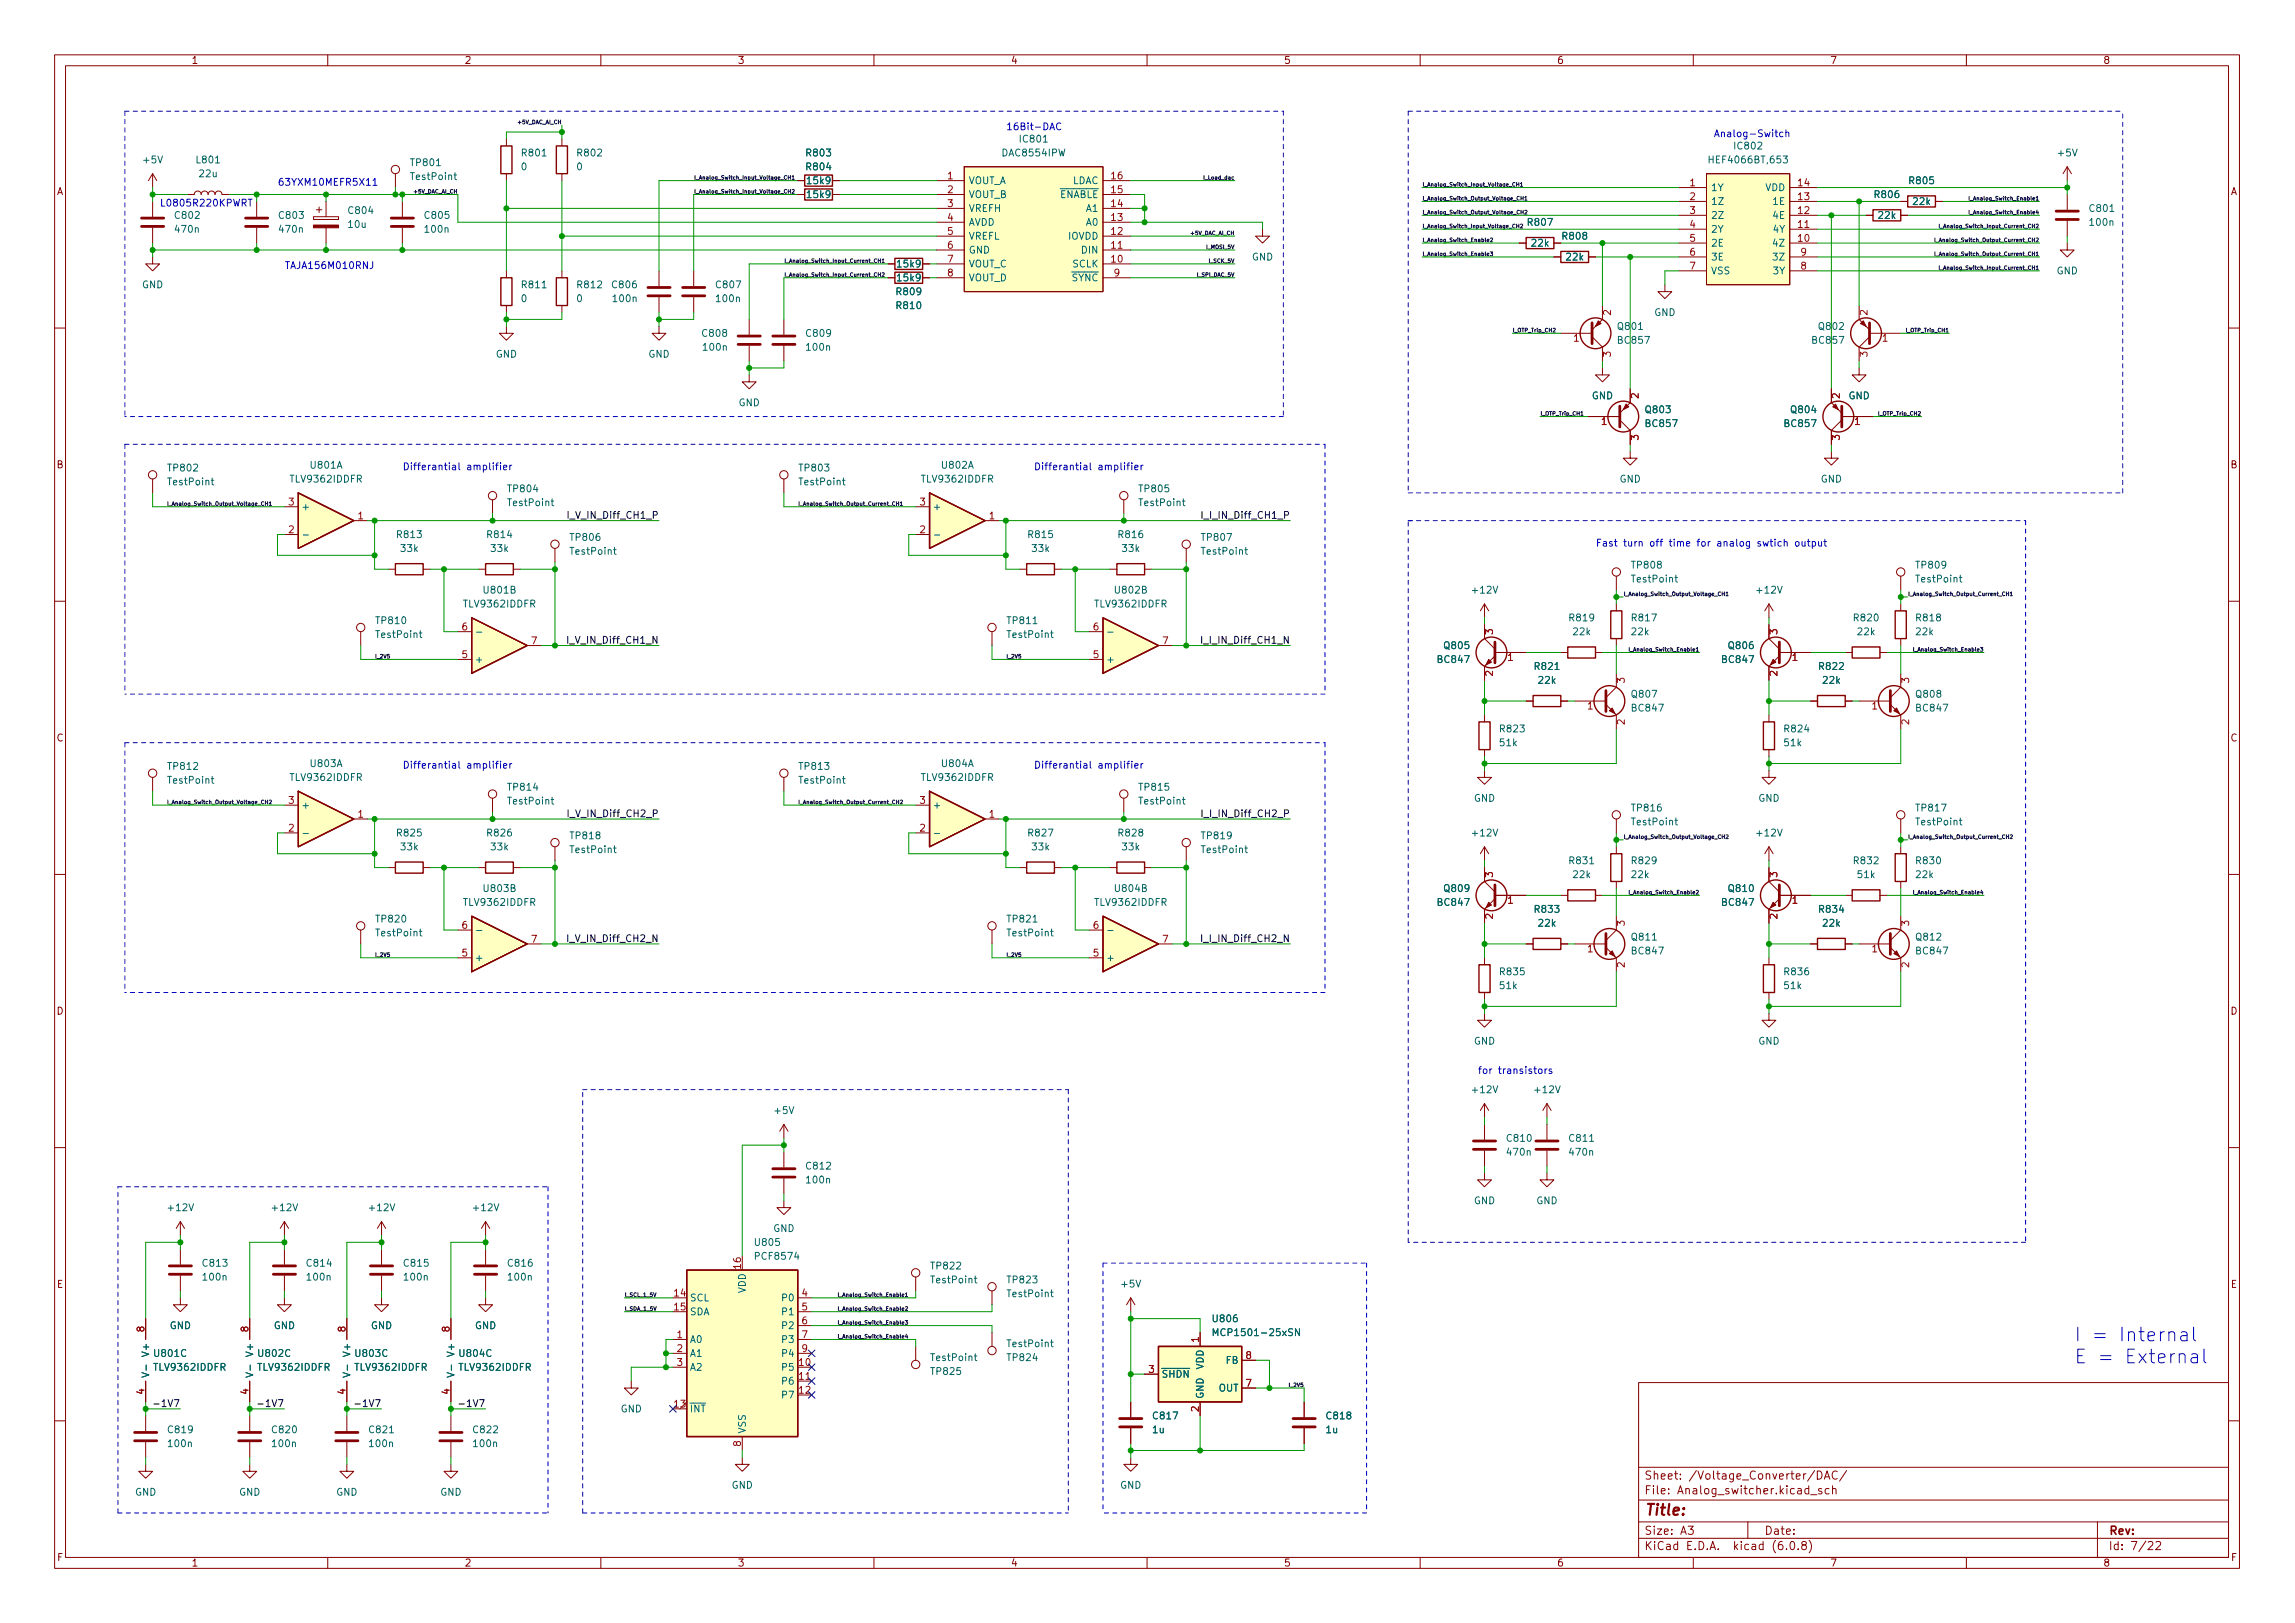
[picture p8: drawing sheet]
<svg xmlns="http://www.w3.org/2000/svg" width="420mm" height="297mm" viewBox="0 0 420 297" stroke-linecap="round" stroke-linejoin="round" font-family="sans-serif">
<defs><g id="words">
<g font-size="3.5" fill="#0000c2">
<text x="379.7" y="245.5">I = Internal</text>
<text x="379.7" y="249.5">E = External</text>
</g>
<text font-size="2.8" fill="#840000" x="301" y="277.3">Title:</text>
<g font-size="2.1" fill="#840000">
<text x="301" y="273.5">File: Analog_switcher.kicad_sch</text>
<text x="301" y="270.8">Sheet: /Voltage_Converter/DAC/</text>
<text x="301" y="280.9">Size: A3</text>
<text x="323" y="280.9">Date:</text>
<text x="386" y="280.9">Rev:</text>
<text x="301" y="283.7">KiCad E.D.A. kicad (6.0.8)</text>
<text x="386" y="283.7">Id: 7/22</text>
</g>
<g font-size="1.8" fill="#840000">
<text x="35" y="11.7">1</text>
<text x="85" y="11.7">2</text>
<text x="135" y="11.7">3</text>
<text x="185" y="11.7">4</text>
<text x="235" y="11.7">5</text>
<text x="285" y="11.7">6</text>
<text x="335" y="11.7">7</text>
<text x="385" y="11.7">8</text>
<text x="10.3" y="35.7">A</text>
<text x="408.3" y="35.7">A</text>
<text x="10.3" y="85.7">B</text>
<text x="408.3" y="85.7">B</text>
<text x="10.3" y="135.7">C</text>
<text x="408.3" y="135.7">C</text>
<text x="10.3" y="185.7">D</text>
<text x="408.3" y="185.7">D</text>
<text x="10.4" y="235.7">E</text>
<text x="408.4" y="235.7">E</text>
<text x="10.4" y="285.7">F</text>
<text x="35" y="286.7">1</text>
<text x="85" y="286.7">2</text>
<text x="135" y="286.7">3</text>
<text x="185" y="286.7">4</text>
<text x="235" y="286.7">5</text>
<text x="285" y="286.7">6</text>
<text x="335" y="286.7">7</text>
<text x="385" y="286.7">8</text>
<text x="408.4" y="285.7">F</text>
</g>
<g font-size="1.8" fill="#0000c2">
<text x="184.1" y="23.8">16Bit-DAC</text>
<text x="313.7" y="25.1">Analog-Switch</text>
<text x="50.8" y="34">63YXM10MEFR5X11</text>
<text x="29.2" y="37.8">L0805R220KPWRT</text>
<text x="52.1" y="49.2">TAJA156M010RNJ</text>
<text x="73.7" y="86">Differantial amplifier</text>
<text x="189.2" y="86">Differantial amplifier</text>
<text x="292.1" y="100">Fast turn off time for analog swtich output</text>
<text x="73.7" y="140.7">Differantial amplifier</text>
<text x="189.2" y="140.7">Differantial amplifier</text>
<text x="270.5" y="196.5">for transistors</text>
</g>
<g font-size="1.8" fill="#006464">
<text x="26.3" y="29.9">+5V</text>
<text x="36.1" y="29.9">L801</text>
<text x="95.7" y="28.6">R801</text>
<text x="105.8" y="28.6">R802</text>
<text x="147.7" y="28.6">R803</text>
<text x="183.7" y="28.6">DAC8554IPW</text>
<text x="186.9" y="26.1">IC801</text>
<text x="313.4" y="29.9">HEF4066BT,653</text>
<text x="317.7" y="27.3">IC802</text>
<text x="376.9" y="28.6">+5V</text>
<text x="36.6" y="32.4">22u</text>
<text x="75.3" y="32.9">TestPoint</text>
<text x="75.3" y="30.4">TP801</text>
<text x="95.4" y="31.2">0</text>
<text x="105.6" y="31.2">0</text>
<text x="147.7" y="31.2">R804</text>
<text x="147.9" y="33.7">15k9</text>
<text x="177.3" y="33.7">VOUT_A</text>
<text x="196.3" y="33.7">LDAC</text>
<text x="313.2" y="35">1Y</text>
<text x="323.2" y="35">VDD</text>
<text x="349.7" y="33.7">R805</text>
<text x="32.2" y="40">C802</text>
<text x="51.2" y="40">C803</text>
<text x="63.8" y="41.7">10u</text>
<text x="63.9" y="39.2">C804</text>
<text x="77.9" y="40">C805</text>
<text x="147.9" y="36.2">15k9</text>
<text x="177.3" y="36.2">VOUT_B</text>
<text x="177.3" y="38.8">VREFH</text>
<text x="177.3" y="41.3">AVDD</text>
<text x="192.5" y="36.2">~{ENABLE}</text>
<text x="198.9" y="41.3">A0</text>
<text x="198.9" y="38.8">A1</text>
<text x="279.8" y="41.3">R807</text>
<text x="313.2" y="37.5">1Z</text>
<text x="313.2" y="40">2Z</text>
<text x="324.7" y="40">4E</text>
<text x="324.7" y="37.5">1E</text>
<text x="343.3" y="36.2">R806</text>
<text x="344" y="40">22k</text>
<text x="350.3" y="37.5">22k</text>
<text x="382.7" y="38.8">C801</text>
<text x="382.7" y="41.3">100n</text>
<text x="32.2" y="42.6">470n</text>
<text x="51.3" y="42.6">470n</text>
<text x="77.9" y="42.6">100n</text>
<text x="177.3" y="43.9">VREFL</text>
<text x="177.3" y="46.4">GND</text>
<text x="195.6" y="43.9">IOVDD</text>
<text x="198.1" y="46.4">DIN</text>
<text x="229.2" y="47.7">GND</text>
<text x="280.5" y="45.1">22k</text>
<text x="286.2" y="43.9">R808</text>
<text x="286.8" y="47.7">22k</text>
<text x="313.2" y="42.6">2Y</text>
<text x="313.2" y="45.1">2E</text>
<text x="313.2" y="47.7">3E</text>
<text x="324.7" y="42.6">4Y</text>
<text x="324.8" y="45.1">4Z</text>
<text x="324.8" y="47.7">3Z</text>
<text x="26" y="52.7">GND</text>
<text x="95.7" y="52.7">R811</text>
<text x="105.8" y="52.7">R812</text>
<text x="112.2" y="52.7">C806</text>
<text x="131.2" y="52.7">C807</text>
<text x="164.4" y="48.9">15k9</text>
<text x="164.4" y="51.5">15k9</text>
<text x="177.3" y="48.9">VOUT_C</text>
<text x="177.3" y="51.5">VOUT_D</text>
<text x="194.9" y="51.5">~{SYNC}</text>
<text x="196.4" y="48.9">SCLK</text>
<text x="313.2" y="50.2">VSS</text>
<text x="324.7" y="50.2">3Y</text>
<text x="376.5" y="50.2">GND</text>
<text x="95.4" y="55.3">0</text>
<text x="105.6" y="55.3">0</text>
<text x="112.4" y="55.3">100n</text>
<text x="131.3" y="55.3">100n</text>
<text x="164.3" y="54">R809</text>
<text x="164.3" y="56.6">R810</text>
<text x="302.8" y="57.8">GND</text>
<text x="90.7" y="65.4">GND</text>
<text x="118.7" y="65.4">GND</text>
<text x="128.7" y="61.6">C808</text>
<text x="128.9" y="64.2">100n</text>
<text x="147.7" y="61.6">C809</text>
<text x="147.8" y="64.2">100n</text>
<text x="296.3" y="60.4">Q801</text>
<text x="296.3" y="62.9">BC857</text>
<text x="331.9" y="62.9">BC857</text>
<text x="333.1" y="60.4">Q802</text>
<text x="135.2" y="74.3">GND</text>
<text x="291.4" y="73.1">GND</text>
<text x="301.4" y="75.6">Q803</text>
<text x="328" y="75.6">Q804</text>
<text x="338.4" y="73.1">GND</text>
<text x="301.4" y="78.1">BC857</text>
<text x="326.8" y="78.1">BC857</text>
<text x="30.9" y="88.8">TestPoint</text>
<text x="30.9" y="86.3">TP802</text>
<text x="53.4" y="88.3">TLV9362IDDFR</text>
<text x="56.9" y="85.8">U801A</text>
<text x="146.5" y="88.8">TestPoint</text>
<text x="146.5" y="86.3">TP803</text>
<text x="168.9" y="88.3">TLV9362IDDFR</text>
<text x="172.5" y="85.8">U802A</text>
<text x="296.5" y="88.3">GND</text>
<text x="333.3" y="88.3">GND</text>
<text x="55.1" y="93.4">+</text>
<text x="93.1" y="92.6">TestPoint</text>
<text x="93.1" y="90.1">TP804</text>
<text x="170.7" y="93.4">+</text>
<text x="208.7" y="92.6">TestPoint</text>
<text x="208.7" y="90.1">TP805</text>
<text x="72.8" y="98.5">R813</text>
<text x="73.5" y="101">33k</text>
<text x="89.3" y="98.5">R814</text>
<text x="90" y="101">33k</text>
<text x="104.5" y="101.5">TestPoint</text>
<text x="104.5" y="99">TP806</text>
<text x="188.4" y="98.5">R815</text>
<text x="189" y="101">33k</text>
<text x="204.9" y="98.5">R816</text>
<text x="205.5" y="101">33k</text>
<text x="220.1" y="101.5">TestPoint</text>
<text x="220.1" y="99">TP807</text>
<text x="298.9" y="106.6">TestPoint</text>
<text x="298.9" y="104">TP808</text>
<text x="350.9" y="106.6">TestPoint</text>
<text x="350.9" y="104">TP809</text>
<text x="85.1" y="111.2">TLV9362IDDFR</text>
<text x="88.7" y="108.6">U801B</text>
<text x="200.7" y="111.2">TLV9362IDDFR</text>
<text x="204.3" y="108.6">U802B</text>
<text x="269.7" y="108.6">+12V</text>
<text x="287.4" y="113.7">R819</text>
<text x="298.9" y="113.7">R817</text>
<text x="321.8" y="108.6">+12V</text>
<text x="339.5" y="113.7">R820</text>
<text x="350.9" y="113.7">R818</text>
<text x="69" y="116.7">TestPoint</text>
<text x="69" y="114.2">TP810</text>
<text x="184.6" y="116.7">TestPoint</text>
<text x="184.6" y="114.2">TP811</text>
<text x="264.5" y="118.8">Q805</text>
<text x="288.1" y="116.2">22k</text>
<text x="298.8" y="116.2">22k</text>
<text x="316.6" y="118.8">Q806</text>
<text x="340.2" y="116.2">22k</text>
<text x="350.8" y="116.2">22k</text>
<text x="86.9" y="121.3">+</text>
<text x="202.4" y="121.3">+</text>
<text x="263.3" y="121.3">BC847</text>
<text x="281.1" y="122.6">R821</text>
<text x="281.7" y="125.1">22k</text>
<text x="315.4" y="121.3">BC847</text>
<text x="333.2" y="122.6">R822</text>
<text x="333.8" y="125.1">22k</text>
<text x="298.8" y="127.7">Q807</text>
<text x="298.9" y="130.2">BC847</text>
<text x="350.9" y="127.7">Q808</text>
<text x="350.9" y="130.2">BC847</text>
<text x="274.6" y="136.6">51k</text>
<text x="274.7" y="134">R823</text>
<text x="326.7" y="136.6">51k</text>
<text x="326.8" y="134">R824</text>
<text x="30.9" y="143.4">TestPoint</text>
<text x="30.9" y="140.9">TP812</text>
<text x="53.4" y="142.9">TLV9362IDDFR</text>
<text x="56.9" y="140.4">U803A</text>
<text x="146.5" y="143.4">TestPoint</text>
<text x="146.5" y="140.9">TP813</text>
<text x="168.9" y="142.9">TLV9362IDDFR</text>
<text x="172.5" y="140.4">U804A</text>
<text x="55.1" y="148">+</text>
<text x="93.1" y="147.2">TestPoint</text>
<text x="93.1" y="144.7">TP814</text>
<text x="170.7" y="148">+</text>
<text x="208.7" y="147.2">TestPoint</text>
<text x="208.7" y="144.7">TP815</text>
<text x="269.8" y="146.7">GND</text>
<text x="298.9" y="148.5">TP816</text>
<text x="321.9" y="146.7">GND</text>
<text x="350.9" y="148.5">TP817</text>
<text x="72.8" y="153.1">R825</text>
<text x="73.5" y="155.6">33k</text>
<text x="89.3" y="153.1">R826</text>
<text x="90" y="155.6">33k</text>
<text x="104.5" y="153.6">TP818</text>
<text x="188.4" y="153.1">R827</text>
<text x="189" y="155.6">33k</text>
<text x="204.9" y="153.1">R828</text>
<text x="205.5" y="155.6">33k</text>
<text x="220.1" y="153.6">TP819</text>
<text x="269.7" y="153.1">+12V</text>
<text x="298.9" y="151">TestPoint</text>
<text x="321.8" y="153.1">+12V</text>
<text x="350.9" y="151">TestPoint</text>
<text x="104.5" y="156.1">TestPoint</text>
<text x="220.1" y="156.1">TestPoint</text>
<text x="287.4" y="158.2">R831</text>
<text x="288.1" y="160.7">22k</text>
<text x="298.8" y="160.7">22k</text>
<text x="298.9" y="158.2">R829</text>
<text x="339.5" y="158.2">R832</text>
<text x="340.2" y="160.7">51k</text>
<text x="350.8" y="160.7">22k</text>
<text x="350.9" y="158.2">R830</text>
<text x="85.1" y="165.8">TLV9362IDDFR</text>
<text x="88.7" y="163.2">U803B</text>
<text x="200.7" y="165.8">TLV9362IDDFR</text>
<text x="204.3" y="163.2">U804B</text>
<text x="263.3" y="165.8">BC847</text>
<text x="264.5" y="163.2">Q809</text>
<text x="281.1" y="167">R833</text>
<text x="315.4" y="165.8">BC847</text>
<text x="316.6" y="163.2">Q810</text>
<text x="333.2" y="167">R834</text>
<text x="69" y="171.4">TestPoint</text>
<text x="69" y="168.8">TP820</text>
<text x="184.6" y="171.4">TestPoint</text>
<text x="184.6" y="168.8">TP821</text>
<text x="281.7" y="169.6">22k</text>
<text x="298.8" y="172.1">Q811</text>
<text x="333.8" y="169.6">22k</text>
<text x="350.9" y="172.1">Q812</text>
<text x="86.9" y="175.9">+</text>
<text x="202.4" y="175.9">+</text>
<text x="274.7" y="178.5">R835</text>
<text x="298.9" y="174.7">BC847</text>
<text x="326.8" y="178.5">R836</text>
<text x="350.9" y="174.7">BC847</text>
<text x="274.6" y="181">51k</text>
<text x="326.7" y="181">51k</text>
<text x="269.8" y="191.2">GND</text>
<text x="321.9" y="191.2">GND</text>
<text x="141.9" y="203.9">+5V</text>
<text x="269.7" y="200.1">+12V</text>
<text x="281.1" y="200.1">+12V</text>
<text x="276" y="209">C810</text>
<text x="287.4" y="209">C811</text>
<text x="147.7" y="214">C812</text>
<text x="276" y="211.5">470n</text>
<text x="287.5" y="211.5">470n</text>
<text x="30.9" y="221.7">+12V</text>
<text x="50" y="221.7">+12V</text>
<text x="67.8" y="221.7">+12V</text>
<text x="86.8" y="221.7">+12V</text>
<text x="147.8" y="216.6">100n</text>
<text x="269.8" y="220.4">GND</text>
<text x="281.2" y="220.4">GND</text>
<text x="141.5" y="225.5">GND</text>
<text x="37.2" y="231.8">C813</text>
<text x="56.3" y="231.8">C814</text>
<text x="74.1" y="231.8">C815</text>
<text x="93.1" y="231.8">C816</text>
<text x="138.4" y="228">U805</text>
<text x="138.5" y="230.5">PCF8574</text>
<text x="170.6" y="232.3">TP822</text>
<text x="37.3" y="234.4">100n</text>
<text x="56.3" y="234.4">100n</text>
<text x="74.1" y="234.4">100n</text>
<text x="93.2" y="234.4">100n</text>
<text x="126.2" y="238.2">SCL</text>
<text x="136.5" y="236.7" transform="rotate(-90 136.5 236.7)">VDD</text>
<text x="143.4" y="238.2">P0</text>
<text x="170.6" y="234.9">TestPoint</text>
<text x="184.6" y="237.4">TestPoint</text>
<text x="184.6" y="234.9">TP823</text>
<text x="205.4" y="235.6">+5V</text>
<text x="31.1" y="243.2">GND</text>
<text x="50.1" y="243.2">GND</text>
<text x="67.9" y="243.2">GND</text>
<text x="86.9" y="243.2">GND</text>
<text x="126.2" y="245.8">A0</text>
<text x="126.2" y="240.7">SDA</text>
<text x="143.4" y="240.7">P1</text>
<text x="143.4" y="243.2">P2</text>
<text x="143.4" y="245.8">P3</text>
<text x="222.2" y="242">U806</text>
<text x="223.1" y="244.5">MCP1501-25xSN</text>
<text x="27.3" y="247.9" transform="rotate(-90 27.3 247.9)">V+</text>
<text x="28.4" y="248.3">U801C</text>
<text x="28.4" y="250.9">TLV9362IDDFR</text>
<text x="46.4" y="247.9" transform="rotate(-90 46.4 247.9)">V+</text>
<text x="47.4" y="248.3">U802C</text>
<text x="47.4" y="250.9">TLV9362IDDFR</text>
<text x="64.1" y="247.9" transform="rotate(-90 64.1 247.9)">V+</text>
<text x="65.2" y="248.3">U803C</text>
<text x="65.2" y="250.9">TLV9362IDDFR</text>
<text x="83.2" y="247.9" transform="rotate(-90 83.2 247.9)">V+</text>
<text x="84.3" y="248.3">U804C</text>
<text x="84.3" y="250.9">TLV9362IDDFR</text>
<text x="126.2" y="248.3">A1</text>
<text x="126.2" y="250.9">A2</text>
<text x="143.4" y="250.9">P5</text>
<text x="143.4" y="248.3">P4</text>
<text x="170.6" y="249.1">TestPoint</text>
<text x="170.6" y="251.6">TP825</text>
<text x="184.6" y="246.5">TestPoint</text>
<text x="184.6" y="249.1">TP824</text>
<text x="220.3" y="250.7" transform="rotate(-90 220.3 250.7)">VDD</text>
<text x="224.5" y="249.6">FB</text>
<text x="27.3" y="252.3" transform="rotate(-90 27.3 252.3)">V-</text>
<text x="46.4" y="252.3" transform="rotate(-90 46.4 252.3)">V-</text>
<text x="64.1" y="252.3" transform="rotate(-90 64.1 252.3)">V-</text>
<text x="83.2" y="252.3" transform="rotate(-90 83.2 252.3)">V-</text>
<text x="143.4" y="253.4">P6</text>
<text x="143.4" y="255.9">P7</text>
<text x="212.6" y="252.1">~{SHDN}</text>
<text x="220.3" y="256.1" transform="rotate(-90 220.3 256.1)">GND</text>
<text x="223.1" y="254.7">OUT</text>
<text x="30.9" y="262.3">C819</text>
<text x="49.9" y="262.3">C820</text>
<text x="67.7" y="262.3">C821</text>
<text x="86.8" y="262.3">C822</text>
<text x="113.6" y="258.5">GND</text>
<text x="126.2" y="258.5">~{INT}</text>
<text x="136.5" y="262.4" transform="rotate(-90 136.5 262.4)">VSS</text>
<text x="211" y="262.3">1u</text>
<text x="211.2" y="259.8">C817</text>
<text x="242.8" y="262.3">1u</text>
<text x="243" y="259.8">C818</text>
<text x="30.9" y="264.8">100n</text>
<text x="50" y="264.8">100n</text>
<text x="67.8" y="264.8">100n</text>
<text x="86.8" y="264.8">100n</text>
<text x="24.7" y="273.7">GND</text>
<text x="43.8" y="273.7">GND</text>
<text x="61.5" y="273.7">GND</text>
<text x="80.6" y="273.7">GND</text>
<text x="133.9" y="272.5">GND</text>
<text x="205" y="272.5">GND</text>
</g>
<g font-size="1.8" fill="#a90000">
<text x="173.5" y="32.8">1</text>
<text x="173.5" y="35.3">2</text>
<text x="203.5" y="35.3">15</text>
<text x="203.5" y="32.8">16</text>
<text x="309.4" y="34.1">1</text>
<text x="329.2" y="34.1">14</text>
<text x="173.5" y="37.9">3</text>
<text x="173.5" y="40.4">4</text>
<text x="203.5" y="40.4">13</text>
<text x="203.5" y="37.9">14</text>
<text x="309.4" y="36.6">2</text>
<text x="309.4" y="39.2">3</text>
<text x="309.4" y="41.7">4</text>
<text x="329.2" y="41.7">11</text>
<text x="329.2" y="39.2">12</text>
<text x="329.2" y="36.6">13</text>
<text x="173.5" y="43">5</text>
<text x="173.5" y="45.5">6</text>
<text x="203.5" y="45.5">11</text>
<text x="203.5" y="43">12</text>
<text x="309.4" y="44.2">5</text>
<text x="309.4" y="46.8">6</text>
<text x="329.2" y="44.2">10</text>
<text x="329.7" y="46.8">9</text>
<text x="173.5" y="48">7</text>
<text x="173.5" y="50.6">8</text>
<text x="203.5" y="48">10</text>
<text x="204" y="50.6">9</text>
<text x="309.4" y="49.3">7</text>
<text x="329.7" y="49.3">8</text>
<text x="294.9" y="57.7" transform="rotate(-90 294.9 57.7)">2</text>
<text x="341.9" y="57.7" transform="rotate(-90 341.9 57.7)">2</text>
<text x="288.1" y="62.5">1</text>
<text x="294.9" y="65.3" transform="rotate(-90 294.9 65.3)">3</text>
<text x="341.9" y="65.3" transform="rotate(-90 341.9 65.3)">3</text>
<text x="344.6" y="62.5">1</text>
<text x="293.2" y="77.8">1</text>
<text x="300" y="72.9" transform="rotate(-90 300 72.9)">2</text>
<text x="336.8" y="72.9" transform="rotate(-90 336.8 72.9)">2</text>
<text x="339.5" y="77.8">1</text>
<text x="300" y="80.5" transform="rotate(-90 300 80.5)">3</text>
<text x="336.8" y="80.5" transform="rotate(-90 336.8 80.5)">3</text>
<text x="52.8" y="92.5">3</text>
<text x="65.5" y="95">1</text>
<text x="168.4" y="92.5">3</text>
<text x="181.1" y="95">1</text>
<text x="52.8" y="97.6">2</text>
<text x="168.4" y="97.6">2</text>
<text x="84.6" y="115.4">6</text>
<text x="97.3" y="117.9">7</text>
<text x="200.2" y="115.4">6</text>
<text x="212.9" y="117.9">7</text>
<text x="273.3" y="116.1" transform="rotate(-90 273.3 116.1)">3</text>
<text x="325.4" y="116.1" transform="rotate(-90 325.4 116.1)">3</text>
<text x="84.6" y="120.4">5</text>
<text x="200.2" y="120.4">5</text>
<text x="273.3" y="123.7" transform="rotate(-90 273.3 123.7)">2</text>
<text x="276" y="120.9">1</text>
<text x="297.4" y="125" transform="rotate(-90 297.4 125)">3</text>
<text x="325.4" y="123.7" transform="rotate(-90 325.4 123.7)">2</text>
<text x="328.1" y="120.9">1</text>
<text x="349.5" y="125" transform="rotate(-90 349.5 125)">3</text>
<text x="290.7" y="129.8">1</text>
<text x="342.7" y="129.8">1</text>
<text x="297.4" y="132.6" transform="rotate(-90 297.4 132.6)">2</text>
<text x="349.5" y="132.6" transform="rotate(-90 349.5 132.6)">2</text>
<text x="52.8" y="147.1">3</text>
<text x="65.5" y="149.6">1</text>
<text x="168.4" y="147.1">3</text>
<text x="181.1" y="149.6">1</text>
<text x="52.8" y="152.2">2</text>
<text x="168.4" y="152.2">2</text>
<text x="273.3" y="160.5" transform="rotate(-90 273.3 160.5)">3</text>
<text x="325.4" y="160.5" transform="rotate(-90 325.4 160.5)">3</text>
<text x="276" y="165.4">1</text>
<text x="328.1" y="165.4">1</text>
<text x="84.6" y="170">6</text>
<text x="97.3" y="172.5">7</text>
<text x="200.2" y="170">6</text>
<text x="212.9" y="172.5">7</text>
<text x="273.3" y="168.2" transform="rotate(-90 273.3 168.2)">2</text>
<text x="297.4" y="169.4" transform="rotate(-90 297.4 169.4)">3</text>
<text x="325.4" y="168.2" transform="rotate(-90 325.4 168.2)">2</text>
<text x="349.5" y="169.4" transform="rotate(-90 349.5 169.4)">3</text>
<text x="84.6" y="175">5</text>
<text x="200.2" y="175">5</text>
<text x="290.7" y="174.3">1</text>
<text x="297.4" y="177.1" transform="rotate(-90 297.4 177.1)">2</text>
<text x="342.7" y="174.3">1</text>
<text x="349.5" y="177.1" transform="rotate(-90 349.5 177.1)">2</text>
<text x="135.6" y="232.2" transform="rotate(-90 135.6 232.2)">16</text>
<text x="123.5" y="237.3">14</text>
<text x="123.5" y="239.8">15</text>
<text x="146.8" y="237.3">4</text>
<text x="146.8" y="239.8">5</text>
<text x="26.4" y="243.7" transform="rotate(-90 26.4 243.7)">8</text>
<text x="45.5" y="243.7" transform="rotate(-90 45.5 243.7)">8</text>
<text x="63.2" y="243.7" transform="rotate(-90 63.2 243.7)">8</text>
<text x="82.3" y="243.7" transform="rotate(-90 82.3 243.7)">8</text>
<text x="124" y="244.9">1</text>
<text x="146.8" y="242.4">6</text>
<text x="146.8" y="244.9">7</text>
<text x="219.5" y="245.6" transform="rotate(-90 219.5 245.6)">1</text>
<text x="124" y="247.4">2</text>
<text x="124" y="250">3</text>
<text x="146.3" y="250">10</text>
<text x="146.8" y="247.4">9</text>
<text x="210.3" y="251.2">3</text>
<text x="228.1" y="248.7">8</text>
<text x="26.4" y="255.2" transform="rotate(-90 26.4 255.2)">4</text>
<text x="45.5" y="255.2" transform="rotate(-90 45.5 255.2)">4</text>
<text x="63.2" y="255.2" transform="rotate(-90 63.2 255.2)">4</text>
<text x="82.3" y="255.2" transform="rotate(-90 82.3 255.2)">4</text>
<text x="123.5" y="257.6">13</text>
<text x="146.3" y="252.5">11</text>
<text x="146.3" y="255.1">12</text>
<text x="228.1" y="253.8">7</text>
<text x="219.5" y="258.3" transform="rotate(-90 219.5 258.3)">2</text>
<text x="135.6" y="264.7" transform="rotate(-90 135.6 264.7)">8</text>
</g>
<g font-size="1.8" fill="#0f0f0f">
<text x="104.6" y="94.9">I_V_IN_Diff_CH1_P</text>
<text x="220.9" y="94.9">I_I_IN_Diff_CH1_P</text>
<text x="104.5" y="117.8">I_V_IN_Diff_CH1_N</text>
<text x="220.8" y="117.8">I_I_IN_Diff_CH1_N</text>
<text x="104.6" y="149.5">I_V_IN_Diff_CH2_P</text>
<text x="220.9" y="149.5">I_I_IN_Diff_CH2_P</text>
<text x="104.5" y="172.4">I_V_IN_Diff_CH2_N</text>
<text x="220.8" y="172.4">I_I_IN_Diff_CH2_N</text>
<text x="29.3" y="257.5">-1V7</text>
<text x="48.3" y="257.5">-1V7</text>
<text x="66.1" y="257.5">-1V7</text>
<text x="85.2" y="257.5">-1V7</text>
</g>
<g font-size="1" fill="#0f0f0f">
<text x="95" y="22.7">+5V_DAC_AI_CH</text>
<text x="75.9" y="35.4">+5V_DAC_AI_CH</text>
<text x="127" y="35.4">I_Analog_Switch_Input_Voltage_CH2</text>
<text x="127" y="32.9">I_Analog_Switch_Input_Voltage_CH1</text>
<text x="220.7" y="32.9">I_Load_dac</text>
<text x="260.3" y="34.1">I_Analog_Switch_Input_Voltage_CH1</text>
<text x="260.3" y="39.2">I_Analog_Switch_Output_Voltage_CH2</text>
<text x="260.3" y="36.7">I_Analog_Switch_Output_Voltage_CH1</text>
<text x="260.3" y="41.8">I_Analog_Switch_Input_Voltage_CH2</text>
<text x="356.1" y="41.8">I_Analog_Switch_Input_Current_CH2</text>
<text x="361.3" y="36.7">I_Analog_Switch_Enable1</text>
<text x="361.3" y="39.2">I_Analog_Switch_Enable4</text>
<text x="218.2" y="43">+5V_DAC_AI_CH</text>
<text x="221" y="45.6">I_MOSI_5V</text>
<text x="260.3" y="44.3">I_Analog_Switch_Enable2</text>
<text x="260.3" y="46.8">I_Analog_Switch_Enable3</text>
<text x="355.3" y="44.3">I_Analog_Switch_Output_Current_CH2</text>
<text x="355.3" y="46.8">I_Analog_Switch_Output_Current_CH1</text>
<text x="143.5" y="48.1">I_Analog_Switch_Input_Current_CH1</text>
<text x="143.5" y="50.6">I_Analog_Switch_Input_Current_CH2</text>
<text x="219.3" y="50.6">I_SPI_DAC_5V</text>
<text x="221.5" y="48.1">I_SCK_5V</text>
<text x="356.1" y="49.4">I_Analog_Switch_Input_Current_CH1</text>
<text x="276.9" y="60.8">I_OTP_Trip_CH2</text>
<text x="349.2" y="60.8">I_OTP_Trip_CH1</text>
<text x="281.9" y="76">I_OTP_Trip_CH1</text>
<text x="344.1" y="76">I_OTP_Trip_CH2</text>
<text x="30.5" y="92.6">I_Analog_Switch_Output_Voltage_CH1</text>
<text x="146" y="92.6">I_Analog_Switch_Output_Current_CH1</text>
<text x="297.2" y="109.1">I_Analog_Switch_Output_Voltage_CH1</text>
<text x="349.2" y="109.1">I_Analog_Switch_Output_Current_CH1</text>
<text x="299.1" y="119.2">I_Analog_Switch_Enable1</text>
<text x="351.1" y="119.2">I_Analog_Switch_Enable3</text>
<text x="68.6" y="120.5">I_2V5</text>
<text x="184.1" y="120.5">I_2V5</text>
<text x="30.5" y="147.2">I_Analog_Switch_Output_Voltage_CH2</text>
<text x="146" y="147.2">I_Analog_Switch_Output_Current_CH2</text>
<text x="297.2" y="153.5">I_Analog_Switch_Output_Voltage_CH2</text>
<text x="349.2" y="153.5">I_Analog_Switch_Output_Current_CH2</text>
<text x="299.1" y="163.7">I_Analog_Switch_Enable2</text>
<text x="351.1" y="163.7">I_Analog_Switch_Enable4</text>
<text x="68.6" y="175.1">I_2V5</text>
<text x="184.1" y="175.1">I_2V5</text>
<text x="114.3" y="237.3">I_SCL_1_5V</text>
<text x="114.3" y="239.9">I_SDA_1_5V</text>
<text x="154.3" y="239.9">I_Analog_Switch_Enable2</text>
<text x="154.3" y="237.3">I_Analog_Switch_Enable1</text>
<text x="154.3" y="245">I_Analog_Switch_Enable4</text>
<text x="154.3" y="242.4">I_Analog_Switch_Enable3</text>
<text x="236.2" y="253.8">I_2V5</text>
</g>
</g></defs>
<g fill="none" stroke="#840000" stroke-width=".18">
<path d="M10 10h400v277h-400zM12 12h396v273h-396zM60 10v2M110 10v2M160 10v2M210 10v2M260 10v2M310 10v2M360 10v2M27.9 31.8v2.5M27.9 36.9v2.8M27.9 31.8l-.7 1.3"/>
<path d="M27.9 31.8l.8 1.3M34.3 35.6h1.3a.63 .63 0 0 1 .6-.6 .63 .63 0 0 1 .6 .6 .63 .63 0 0 1 .7-.6 .63 .63 0 0 1 .6 .6 .63 .63 0 0 1 .6-.6 .63 .63 0 0 1 .7 .6 .63 .63 0 0 1 .6-.6 .63 .63 0 0 1 .6 .6h1.3M47 36.9v2.8M57.4 39.7h4.6v.5h-4.6zM57.9 38.4h1M58.4 37.9v1M59.7 36.9v2.8M72.4 31.8v2.5M73.7 36.9v2.8M92.7 25.4v1.3M92.7 31.8v1.3M102.9 25.4v1.3"/>
<path d="M102.9 31.8v1.3M146 33.1h1.3M146 35.6h1.3M152.4 33.1h1.3M152.4 35.6h1.3M171.4 33.1h5.1M171.4 38.1h5.1M171.4 35.6h5.1M176.5 30.5h25.4v22.9h-25.4zM201.9 33.1h5.1M201.9 38.1h5.1M201.9 35.6h5.1"/>
<path d="M307.3 34.3h5.1M307.3 39.4h5.1M307.3 36.9h5.1M312.4 31.8h15.3v20.3h-15.3zM327.7 34.3h5M327.7 39.4h5M327.7 36.9h5M341.6 39.4h1.3M348 39.4h1.2M348 36.9h1.2M354.3 36.9h1.3M378.5 30.5l-.8 1.3"/>
<path d="M378.5 30.5v2.6M378.5 35.6v2.8M378.5 30.5l.7 1.3M27.9 47v1.3h1.3l-1.3 1.3-1.2-1.3h1.2M27.9 41.7v2.8M47 41.7v2.8M59.7 41.7v2.8M73.7 41.7v2.8M92.7 59.7v1.3h1.3l-1.3 1.3-1.3-1.3h1.3M92.7 49.6v1.2M92.7 55.9v1.3M102.9 49.6v1.2"/>
<path d="M102.9 55.9v1.3M120.6 59.7v1.3h-1.2l1.2 1.3 1.3-1.3h-1.3M120.6 49.6v2.8M120.6 54.4v2.8M127 49.6v2.8M127 54.4v2.8M137.2 58.5v2.8M143.5 58.5v2.8M162.6 48.3h1.2M162.6 50.8h1.2M168.9 48.3h1.3M168.9 50.8h1.3"/>
<path d="M171.4 48.3h5.1M171.4 50.8h5.1M171.4 45.8h5.1M171.4 43.2h5.1M171.4 40.7h5.1M201.9 48.3h5.1M201.9 50.8h5.1M201.9 45.8h5.1M201.9 43.2h5.1M201.9 40.7h5.1M231.1 41.9v1.3h1.3l-1.3 1.3-1.2-1.3h1.2M278.1 44.5h1.3"/>
<path d="M284.5 44.5h1.2M284.5 47h1.2M290.8 47h1.3M293.4 55.9v2.6l-1.9 1.9M304.8 52.1v1.3h1.3l-1.3 1.2-1.3-1.2h1.3M307.3 44.5h5.1M307.3 41.9h5.1M307.3 47h5.1M307.3 49.6h5.1M327.7 44.5h5M327.7 41.9h5M327.7 47h5"/>
<path d="M327.7 49.6h5M340.4 55.9v2.6l1.9 1.9M378.5 44.5v1.3h1.2l-1.2 1.2-1.3-1.2h1.3M378.5 40.4v2.8M10 60h2M137.2 68.6v1.3h-1.3l1.3 1.3 1.2-1.3h-1.2M137.2 63.3v2.8M143.5 63.3v2.8M285.7 61h5.8M290.8 76.2h5.7M291.5 61.6l1.9 1.9v2.6M293.4 67.3v1.3h1.2l-1.2 1.3-1.3-1.3h1.3"/>
<path d="M296.5 76.9l1.9 1.9v2.5M298.4 71.2v2.5l-1.9 1.9M335.3 71.2v2.5l1.9 1.9M337.2 76.2h5.7M337.2 76.9l-1.9 1.9v2.5M340.4 67.3v1.3h-1.3l1.3 1.3 1.2-1.3h-1.2M342.3 61h5.7M342.3 61.6l-1.9 1.9v2.6M408 60h2M27.9 87.7v2.5M52.1 97.8h2.5M52.1 92.7h2.5"/>
<path d="M64.8 95.3h2.5M90.2 91.5v2.5M143.5 87.7v2.5M167.6 97.8h2.6M167.6 92.7h2.6M180.3 95.3h2.6M205.7 91.5v2.5M298.4 82.6v1.3h1.3l-1.3 1.2-1.2-1.2h1.2M335.3 82.6v1.3h-1.3l1.3 1.2 1.2-1.2h-1.2M10 110h2M66 115.6v2.5M71.1 104.2h1.3"/>
<path d="M77.5 104.2h1.2M83.8 115.6h2.6M87.6 104.2h1.3M94 104.2h1.2M96.5 118.1h2.6M101.6 100.4v2.5M181.6 115.6v2.5M186.7 104.2h1.3M193 104.2h1.3M199.4 115.6h2.5M203.2 104.2h1.3M209.5 104.2h1.3"/>
<path d="M212.1 118.1h2.5M217.2 100.4v2.5M271.8 110.5v2.6M271.8 114.3v2.6l1.9 1.9M271.8 110.5l-.8 1.3M271.8 110.5l.7 1.3M273.7 119.4h5.7M285.7 119.4h1.3M292.1 119.4h1.3M295.9 105.4v2.6M295.9 110.5v1.3M295.9 116.9v1.2"/>
<path d="M323.8 110.5l-.7 1.3M323.8 110.5v2.6M323.8 114.3v2.6l2 1.9M323.8 110.5l.8 1.3M325.8 119.4h5.7M337.8 119.4h1.3M344.2 119.4h1.2M348 105.4v2.6M348 110.5v1.3M348 116.9v1.2M408 110h2M83.8 120.7h2.6"/>
<path d="M199.4 120.7h2.5M271.8 130.8v1.3M271.8 137.2v1.3M273.7 120.1l-1.9 1.9v2.5M279.4 128.3h1.3M285.7 128.3h1.3M288.3 128.3h5.7M294 128.9l1.9 1.9v2.6M295.9 123.2v2.6l-1.9 1.9M323.8 130.8v1.3M323.8 137.2v1.3M325.8 120.1l-2 1.9v2.5"/>
<path d="M331.5 128.3h1.2M337.8 128.3h1.3M340.4 128.3h5.7M346.1 128.9l1.9 1.9v2.6M348 123.2v2.6l-1.9 1.9M27.9 142.3v2.5M52.1 152.4h2.5M52.1 147.4h2.5M64.8 149.9h2.5M71.1 158.8h1.3M77.5 158.8h1.2M87.6 158.8h1.3"/>
<path d="M90.2 146.1v2.5M94 158.8h1.2M101.6 155v2.5M143.5 142.3v2.5M167.6 152.4h2.6M167.6 147.4h2.6M180.3 149.9h2.6M186.7 158.8h1.3M193 158.8h1.3M203.2 158.8h1.3M205.7 146.1v2.5M209.5 158.8h1.3"/>
<path d="M217.2 155v2.5M271.8 141v1.3h1.2l-1.2 1.2-1.3-1.2h1.3M271.8 155v2.5M271.8 158.8v2.5l1.9 1.9M271.8 155l-.8 1.2M271.8 155l.7 1.2M295.9 149.9v2.5M295.9 155v1.2M323.8 141v1.3h1.3l-1.3 1.2-1.2-1.2h1.2M323.8 155v2.5M323.8 158.8v2.5l2 1.9M323.8 155l-.7 1.2"/>
<path d="M323.8 155l.8 1.2M348 149.9v2.5M348 155v1.2M10 160h2M66 170.2v2.6M83.8 175.3h2.6M83.8 170.2h2.6M96.5 172.8h2.6M181.6 170.2v2.6M199.4 175.3h2.5M199.4 170.2h2.5M212.1 172.8h2.5"/>
<path d="M271.8 175.3v1.3M273.7 164.5l-1.9 1.9v2.5M273.7 163.9h5.7M279.4 172.8h1.3M285.7 163.9h1.3M285.7 172.8h1.3M288.3 172.8h5.7M292.1 163.9h1.3M294 173.4l1.9 1.9v2.5M295.9 161.3v1.3M295.9 167.7v2.5l-1.9 1.9M323.8 175.3v1.3"/>
<path d="M325.8 164.5l-2 1.9v2.5M325.8 163.9h5.7M331.5 172.8h1.2M337.8 163.9h1.3M337.8 172.8h1.3M340.4 172.8h5.7M344.2 163.9h1.2M346.1 173.4l1.9 1.9v2.5M348 161.3v1.3M348 167.7v2.5l-1.9 1.9M408 160h2M271.8 185.5v1.2h1.2l-1.2 1.3-1.3-1.3h1.3"/>
<path d="M271.8 181.6v1.3M323.8 185.5v1.2h1.3l-1.3 1.3-1.2-1.3h1.2M323.8 181.6v1.3M10 210h2M143.5 219.7v1.3h1.3l-1.3 1.3-1.3-1.3h1.3M143.5 205.8v2.5M143.5 210.9v2.8M143.5 215.7v2.8M143.5 205.8l.8 1.2M143.5 205.8l-.8 1.2M271.8 214.7v1.2h1.2l-1.2 1.3-1.3-1.3h1.3M271.8 202v2.5"/>
<path d="M271.8 205.8v2.8M271.8 210.6v2.8M271.8 202l-.8 1.2M271.8 202l.7 1.2M283.2 214.7v1.2h1.3l-1.3 1.3-1.3-1.3h1.3M283.2 202l-.8 1.2M283.2 202v2.5M283.2 205.8v2.8M283.2 210.6v2.8M283.2 202l.8 1.2M408 210h2M33 237.5v1.3h1.3l-1.3 1.3-1.3-1.3h1.3"/>
<path d="M33 223.6v2.5M33 228.6v2.8M33 233.5v2.8M33 223.6l-.7 1.2M33 223.6l.8 1.2M52.1 237.5v1.3h1.2l-1.2 1.3-1.3-1.3h1.3M52.1 223.6v2.5M52.1 228.6v2.8M52.1 233.5v2.8M52.1 223.6l-.8 1.2M52.1 223.6l.7 1.2M69.8 237.5v1.3h1.3l-1.3 1.3-1.2-1.3h1.2"/>
<path d="M69.8 223.6v2.5M69.8 228.6v2.8M69.8 233.5v2.8M69.8 223.6l-.7 1.2M69.8 223.6l.8 1.2M88.9 237.5v1.3h1.3l-1.3 1.3-1.3-1.3h1.3M88.9 223.6v2.5M88.9 228.6v2.8M88.9 233.5v2.8M88.9 223.6l-.8 1.2M88.9 223.6l.8 1.2M146 237.5h2.6"/>
<path d="M167.6 233.7v2.6M181.6 236.3v2.5M207 237.5l-.8 1.3M207 237.5v2.6M207 237.5l.8 1.3M26.7 241.3v3.8M26.7 252.8v3.8M26.7 259.1v2.8M45.7 241.3v3.8M45.7 252.8v3.8M45.7 259.1v2.8M63.5 241.3v3.8"/>
<path d="M63.5 252.8v3.8M63.5 259.1v2.8M82.5 241.3v3.8M82.5 252.8v3.8M82.5 259.1v2.8M115.6 252.8v1.2h1.2l-1.2 1.3-1.3-1.3h1.3M123.2 245.1h2.5M123.2 247.7h2.5M123.2 250.2h2.5M146 245.1h2.6M146 252.8h2.6M146 247.7h2.6"/>
<path d="M146 240.1h2.6M146 242.6h2.6M167.6 246.4v2.6M181.6 243.9v2.5M207 256.6v2.8M209.5 251.5h2.6M219.7 243.9v2.5M219.7 256.6v2.5M227.3 254h2.6M227.3 249h2.6M238.8 256.6v2.8M300 253h108v32h-108z"/>
<path d="M10 260h2M26.7 268v1.3h1.2l-1.2 1.2-1.3-1.2h1.3M26.7 263.9v2.8M45.7 268v1.3h1.3l-1.3 1.2-1.3-1.2h1.3M45.7 263.9v2.8M63.5 268v1.3h1.3l-1.3 1.2-1.3-1.2h1.3M63.5 263.9v2.8M82.5 268v1.3h1.3l-1.3 1.2-1.2-1.2h1.2M82.5 263.9v2.8M135.9 266.7v1.3h1.3l-1.3 1.3-1.3-1.3h1.3M135.9 262.9v2.6M207 266.7v1.3h1.3l-1.3 1.3-1.3-1.3h1.3"/>
<path d="M207 261.4v2.8M238.8 261.4v2.8M300 278.5h108M300 274.5h108M300 268.5h108M309.1 279.3h.9l-.5 .6 .4 .1v.7l-.2 .1h-.4l-.2-.1M320 278.5v3M331.5 273.6h1.1M332.2 269.1l-1.3 2M332.7 269.2a.76 .76 0 0 1 .9 .8 .76 .76 0 0 1-.9 .7zM333.5 272.5l-.4-.1-.2 .2 .1 .2 .5 .2v.3h-.6M334 270.7l.5-1.5 .5 1.5"/>
<path d="M334.1 270.3h.8M334.9 272.5l-.5-.1-.3 .3v.4l.2 .2h.6M335.5 272.6l.2-.2 .4 .1v.9M335.5 271.9v1.5M336.4 269.4a.6 .6 0 0 0-.8 0 .6 .6 0 0 0-.2 .7 .56 .56 0 0 0 .3 .5 .56 .56 0 0 0 .7 0M338.1 269.1l-1.3 2M384 278.5v6.5M408 260h2M60 285v2M110 285v2M160 285v2M210 285v2"/>
<path d="M260 285v2M300 281.5h108M310 285v2M327.1 283.5v.1M327.9 282.2l.2-.1a.8 .8 0 0 1 .5 .8 .8 .8 0 0 1-.5 .7 1 1 0 0 1-.2-1.4zM329.2 283.5v.1M330.1 282.8l-.2-.3v-.2l.2-.2 .5 .1 .1 .2-.1 .2-.6 .2-.1 .2v.5l.2 .1h.3l.3-.3-.1-.4-.2-.1M331.2 281.9a1.72 1.72 0 0 1 0 2.3M360 285v2M393.3 282.3l.5-.2 .3 .2v.2l-.9 1.1h.9M394.7 282.3l.6-.2 .2 .2 .1 .2-1 1.1h1"/>
<circle cx="72.4" cy="31" r=".76"/>
<circle cx="27.9" cy="86.9" r=".76"/>
<circle cx="90.2" cy="90.7" r=".76"/>
<circle cx="101.6" cy="99.6" r=".76"/>
<circle cx="143.5" cy="86.9" r=".76"/>
<circle cx="205.7" cy="90.7" r=".76"/>
<circle cx="217.2" cy="99.6" r=".76"/>
<circle cx="66" cy="114.8" r=".76"/>
<circle cx="181.6" cy="114.8" r=".76"/>
<circle cx="295.9" cy="104.7" r=".76"/>
<circle cx="348" cy="104.7" r=".76"/>
<circle cx="27.9" cy="141.5" r=".76"/>
<circle cx="90.2" cy="145.3" r=".76"/>
<circle cx="101.6" cy="154.2" r=".76"/>
<circle cx="143.5" cy="141.5" r=".76"/>
<circle cx="205.7" cy="145.3" r=".76"/>
<circle cx="217.2" cy="154.2" r=".76"/>
<circle cx="295.9" cy="149.1" r=".76"/>
<circle cx="348" cy="149.1" r=".76"/>
<circle cx="66" cy="169.5" r=".76"/>
<circle cx="181.6" cy="169.5" r=".76"/>
<circle cx="167.6" cy="233" r=".76"/>
<circle cx="181.6" cy="235.5" r=".76"/>
<circle cx="167.6" cy="249.7" r=".76"/>
<circle cx="181.6" cy="247.2" r=".76"/>
</g>
<g fill="none" stroke="#840000" stroke-width=".25">
<path d="M91.7 26.7h2v5.1h-2zM101.9 26.7h2v5.1h-2zM147.3 34.6h5.1v2h-5.1zM147.3 32h5.1v2.1h-5.1zM342.9 38.4h5.1v2h-5.1zM349.2 35.9h5.1v2h-5.1zM91.7 50.8h2v5.1h-2zM101.9 50.8h2v5.1h-2zM163.8 47.3h5.1v2h-5.1zM163.8 49.8h5.1v2.1h-5.1zM279.4 43.5h5.1v2h-5.1zM285.7 46h5.1v2h-5.1z"/>
<path d="M54.6 90.2l10.2 5.1-10.2 5.1zM170.2 90.2l10.1 5.1-10.1 5.1zM72.4 103.2h5.1v2h-5.1zM86.4 113.1l10.1 5-10.1 5.1zM88.9 103.2h5.1v2h-5.1zM188 103.2h5v2h-5zM201.9 113.1l10.2 5-10.2 5.1zM204.5 103.2h5v2h-5zM287 118.4h5.1v2h-5.1zM294.9 111.8h2v5.1h-2zM339.1 118.4h5.1v2h-5.1zM347 111.8h2v5.1h-2z"/>
<path d="M270.8 132.1h2v5.1h-2zM280.7 127.3h5v2h-5zM322.8 132.1h2.1v5.1h-2.1zM332.7 127.3h5.1v2h-5.1zM54.6 144.8l10.2 5.1-10.2 5.1zM72.4 157.8h5.1v2h-5.1zM88.9 157.8h5.1v2h-5.1zM170.2 144.8l10.1 5.1-10.1 5.1zM188 157.8h5v2h-5zM204.5 157.8h5v2h-5zM294.9 156.2h2v5.1h-2zM347 156.2h2v5.1h-2z"/>
<path d="M86.4 167.7l10.1 5.1-10.1 5zM201.9 167.7l10.2 5.1-10.2 5zM270.8 176.6h2v5h-2zM280.7 171.7h5v2.1h-5zM287 162.9h5.1v2h-5.1zM322.8 176.6h2.1v5h-2.1zM332.7 171.7h5.1v2.1h-5.1zM339.1 162.9h5.1v2h-5.1zM125.7 232.4h20.3v30.5h-20.3zM212.1 246.4h15.2v10.2h-15.2z"/>
<circle cx="292.1" cy="61" r="2.82"/>
<circle cx="297.2" cy="76.2" r="2.82"/>
<circle cx="336.5" cy="76.2" r="2.82"/>
<circle cx="341.6" cy="61" r="2.82"/>
<circle cx="273" cy="119.4" r="2.82"/>
<circle cx="325.1" cy="119.4" r="2.82"/>
<circle cx="294.6" cy="128.3" r="2.82"/>
<circle cx="346.7" cy="128.3" r="2.82"/>
<circle cx="273" cy="163.9" r="2.82"/>
<circle cx="294.6" cy="172.8" r="2.82"/>
<circle cx="325.1" cy="163.9" r="2.82"/>
<circle cx="346.7" cy="172.8" r="2.82"/>
</g>
<g fill="#ffffc2" stroke="#ffffc2" stroke-width=".18">
<path d="M312.4 31.8h15.3v20.3h-15.3z"/>
<path d="M54.6 90.2l10.2 5.1-10.2 5.1z"/>
<path d="M86.4 113.1l10.1 5-10.1 5.1z"/>
<path d="M201.9 113.1l10.2 5-10.2 5.1z"/>
<path d="M170.2 90.2l10.1 5.1-10.1 5.1z"/>
<path d="M54.6 144.8l10.2 5.1-10.2 5.1z"/>
<path d="M176.5 30.5h25.4v22.9h-25.4z"/>
<path d="M170.2 144.8l10.1 5.1-10.1 5.1z"/>
<path d="M86.4 167.7l10.1 5.1-10.1 5z"/>
<path d="M201.9 167.7l10.2 5.1-10.2 5z"/>
<path d="M125.7 232.4h20.3v30.5h-20.3z"/>
<path d="M212.1 246.4h15.2v10.2h-15.2z"/>
</g>
<g fill="none" stroke="#006464" stroke-width=".18">
<path d="M83.1 32h.5M83.3 31.6v1.1l.3 .2M312.9 28.6v1.2M312.9 29.2h.7M326.5 28.6h.7l-.4 .4 .4 .2v.5l-.2 .1-.5-.1M38.7 87.9h.4M38.8 87.5v1.1l.3 .1M55.5 97.9h1M100.9 91.7h.5M101.1 91.3v1.1l.3 .2M154.2 87.9h.5M154.4 87.5v1.1l.3 .1"/>
<path d="M171.1 97.9h.9M216.5 91.7h.4M216.6 91.3v1.1l.3 .2M76.8 115.8h.4M76.9 115.4v1.1l.3 .2M87.2 115.7h1M112.3 100.6h.5M112.5 100.2v1.1l.3 .1M192.3 115.8h.5M192.5 115.4v1.1l.3 .2M202.8 115.7h1M227.9 100.6h.5"/>
<path d="M228.1 100.2v1.1l.3 .1M306.6 105.7h.5M306.8 105.3v1l.3 .2M358.7 105.7h.5M358.9 105.3v1l.3 .2M38.7 142.5h.4M38.8 142.1v1.1l.3 .2M55.5 152.5h1M100.9 146.3h.5M101.1 145.9v1.1l.3 .2M112.3 155.2h.5M112.5 154.8v1.1l.3 .2"/>
<path d="M154.2 142.5h.5M154.4 142.1v1.1l.3 .2M171.1 152.5h.9M216.5 146.3h.4M216.6 145.9v1.1l.3 .2M227.9 155.2h.5M228.1 154.8v1.1l.3 .2M306.6 150.1h.5M306.8 149.7v1.1l.3 .2M358.7 150.1h.5M358.9 149.7v1.1l.3 .2M76.8 170.5h.4"/>
<path d="M76.9 170v1.1l.3 .2M87.2 170.3h1M192.3 170.5h.5M192.5 170v1.1l.3 .2M202.8 170.3h1M178.4 234h.4M178.5 233.5v1.1l.3 .2M192.3 236.5h.5M192.5 236.1v1.1l.3 .1M26.8 249.8v1M45.8 249.8v1M63.6 249.8v1"/>
<path d="M82.6 249.8v1M178.4 248.2h.4M178.5 247.8v1l.3 .2M192.3 245.6h.5M192.5 245.2v1.1l.3 .2M222.1 244.5v-1.3l.4 .9 .5-.9v1.3M237.9 243.2v1.3l-.7-1.3v1.3"/>
</g>
<g fill="none" stroke="#840000" stroke-width=".51">
<path d="M25.9 39.9h4.1M45 39.9h4M71.6 39.9h4.1M376.4 38.6h4.1M25.9 41.4h4.1M45 41.4h4M71.6 41.4h4.1M118.6 54.1h4.1M118.6 52.6h4.1M125 54.1h4M125 52.6h4M291.5 59.1v3.8"/>
<path d="M342.3 59.1v3.8M376.4 40.2h4.1M135.1 63h4.1M135.1 61.5h4.1M141.5 63h4M141.5 61.5h4M296.5 74.3v3.8M337.2 74.3v3.8M273.7 117.5v3.8M325.8 117.5v3.8M294 126.4v3.8M346.1 126.4v3.8"/>
<path d="M273.7 162v3.8M294 170.9v3.8M325.8 162v3.8M346.1 170.9v3.8M141.5 215.4h4M141.5 213.9h4M269.7 210.3h4.1M269.7 208.8h4.1M281.2 210.3h4M281.2 208.8h4M31 233.2h4.1M31 231.7h4.1"/>
<path d="M50 233.2h4.1M50 231.7h4.1M67.8 233.2h4.1M67.8 231.7h4.1M86.9 233.2h4M86.9 231.7h4M205 259.6h4M236.7 259.6h4.1M24.6 263.7h4.1M24.6 262.2h4.1M43.7 263.7h4.1M43.7 262.2h4.1"/>
<path d="M61.5 263.7h4M61.5 262.2h4M80.5 263.7h4.1M80.5 262.2h4.1M205 261.1h4M236.7 261.1h4.1"/>
</g>
<g fill="#840000" stroke="#840000" stroke-width=".18">
<path d="M297.7 74l.5 .5-1 .5z"/>
<path d="M292.6 58.7l.5 .5-1 .5z"/>
<path d="M294.6 130.1l.5-.5 .6 1z"/>
<path d="M272.5 120.7l.5 .5-1 .5z"/>
<path d="M324.6 165.1l.5 .5-1 .6z"/>
<path d="M272.5 165.1l.5 .5-1 .6z"/>
<path d="M294.6 174.5l.5-.5 .6 1z"/>
<path d="M346.7 174.5l.5-.5 .5 1z"/>
<path d="M57.4 41.2h4.6v.5h-4.6z"/>
<path d="M346.7 130.1l.5-.5 .5 1z"/>
<path d="M324.6 120.7l.5 .5-1 .5z"/>
<path d="M340.6 59.2l.5-.5 .5 1z"/>
<path d="M335.5 74.5l.5-.5 .5 1z"/>
</g>
<g fill="none" stroke="#0f0f0f" stroke-width=".18">
<path d="M144 34.7a.31 .31 0 0 0-.4 .3 .31 .31 0 0 0 .4 .3M144 32.2a.31 .31 0 0 0-.4 .3 .31 .31 0 0 0 .4 .3M144.3 32.1v.7M144.3 34.7v.7M144.3 35h.4M144.3 32.5h.4M144.7 32.1v.7M144.7 34.7v.7M145 34.7h.3l.1 .2-.4 .5h.4M145 32.3l.2-.2v.7M145 32.8h.4M220.4 32.1v.7"/>
<path d="M277.1 36.7h.5M277.4 33.5a.31 .31 0 0 0-.5 .3 .31 .31 0 0 0 .5 .2M277.7 33.4v.7M277.7 33.7h.4M278.1 33.4v.7M278.2 38.5a.31 .31 0 0 0-.5 .3 .31 .31 0 0 0 .5 .3M278.2 36a.31 .31 0 0 0-.5 .3 .31 .31 0 0 0 .5 .3M278.4 33.6l.2-.2v.7M278.4 34.1h.4M278.5 35.9v.7M278.5 38.5v.7M278.5 38.8h.4"/>
<path d="M278.5 36.3h.4M278.9 35.9v.7M278.9 38.5v.7M279.2 38.5h.2l.2 .2-.5 .5h.5M279.2 36.1l.2-.2v.7M279.2 36.6h.4M360.5 35.9v.7M360.5 38.5v.7M360.7 36.7h.5M360.7 39.2h.5M372.8 36.1l.2-.2v.7M372.8 36.6h.4"/>
<path d="M372.9 38.4l-.1 .5h.4M373.1 38.7v.5M159.4 48.1h.5M160.5 47.4a.31 .31 0 0 0-.5 .3 .31 .31 0 0 0 .5 .3M160.5 50a.31 .31 0 0 0-.5 .3 .31 .31 0 0 0 .5 .2M160.8 47.4v.7M160.8 49.9v.7M160.8 47.7h.4M160.8 50.2h.4M161.2 47.4v.7M161.2 49.9v.7M161.5 47.6l.2-.2v.7"/>
<path d="M161.5 50l.3-.1 .1 .2-.4 .5h.4M161.5 48.1h.4M271.9 43.6l.1 .7M272.3 44h.3v-.2l-.3 .1v.3h.3M272.3 46.6l.3-.1v-.1h-.3v.4h.3M272.8 46.1h.5l-.3 .3h.2v.3h-.4M272.9 43.6h.2l.2 .2-.5 .5h.5M277.4 41.1a.31 .31 0 0 0-.5 .3 .31 .31 0 0 0 .5 .3M277.7 41v.7M277.7 41.4h.4M278.1 41v.7M278.4 41.1l.2-.1 .2 .2-.5 .5h.5"/>
<path d="M354.2 43.6v.7M354.2 46.1v.7M354.4 44.3h.5M354.4 46.9h.5M355 44.3l.2-.7 .3 .7M355 46.8l.2-.7 .3 .7M355 41v.7M355 48.6v.7M355.2 49.4h.5M355.2 41.8h.5M355.8 49.3l.2-.7 .3 .7M355.8 41.7l.2-.7 .3 .7"/>
<path d="M372.1 46.4h.4M372.5 46.1v.7M372.8 48.8l.2-.2v.7M372.8 43.6h.2l.2 .2-.5 .5h.5M372.8 46.3l.2-.2v.7M372.8 41.1l.2-.1 .2 .2-.5 .5h.5M372.8 49.3h.4M372.8 46.8h.4M284.3 60.1h.3l.1 .2-.4 .5h.4M289.4 76h.4M47.2 92.6h.5M48.3 91.9a.31 .31 0 0 0-.4 .3 .31 .31 0 0 0 .4 .3"/>
<path d="M48.6 91.8v.7M48.6 92.2h.4M49 91.8v.7M49.3 92l.2-.2v.7M49.3 92.5h.4M104 93.6v1.3M162.7 92.6h.6M163.8 91.9a.31 .31 0 0 0-.4 .3 .31 .31 0 0 0 .4 .3M164.1 91.8v.7M164.1 92.2h.4M164.5 91.8v.7M164.8 92l.2-.2v.7"/>
<path d="M164.8 92.5h.4M220.1 93.6v1.3M220.4 95h.9M103.9 116.5v1.2M220 116.5v1.2M220.3 117.9h1M298.3 118.5v.7M298.4 119.3h.6M310.5 118.7l.2-.2v.7M310.5 119.2h.4M313.9 109.1h.5M315 108.4a.31 .31 0 0 0-.4 .3 .31 .31 0 0 0 .4 .3"/>
<path d="M315.3 108.3v.7M315.3 108.7h.4M315.7 108.3v.7M316 108.5l.2-.2v.7M316 109h.4M350.3 118.5v.7M350.5 119.3h.5M362.6 118.5h.4l-.2 .3h.2v.3h-.4M365.9 109.1h.6M367 108.4a.31 .31 0 0 0-.4 .3 .31 .31 0 0 0 .4 .3M367.3 108.3v.7M367.3 108.7h.4"/>
<path d="M367.7 108.3v.7M368 108.5l.2-.2v.7M368 109h.4M48.3 146.5a.31 .31 0 0 0-.4 .3 .31 .31 0 0 0 .4 .3M48.6 146.8h.4M48.6 146.4v.7M49 146.4v.7M49.3 146.5l.3-.1 .1 .2-.4 .5h.4M104 148.2v1.3M163.8 146.5a.31 .31 0 0 0-.4 .3 .31 .31 0 0 0 .4 .3M164.1 146.4v.7M164.1 146.8h.4"/>
<path d="M164.5 146.4v.7M164.8 146.5l.3-.1 .1 .2-.4 .5h.4M220.1 148.2v1.3M220.4 149.6h.9M315 152.8a.31 .31 0 0 0-.4 .3 .31 .31 0 0 0 .4 .3M315.3 153.1h.4M315.3 152.8v.7M315.7 152.8v.7M316 152.8h.3l.1 .2-.4 .5h.4M367 152.8a.31 .31 0 0 0-.4 .3 .31 .31 0 0 0 .4 .3M367.3 152.8v.7M367.3 153.1h.4"/>
<path d="M367.7 152.8v.7M368 152.8h.3l.1 .2-.4 .5h.4M103.9 171.1v1.2M220 171.1v1.2M220.3 172.5h1M298.3 162.9v.7M298.4 163.7h.6M310.5 163l.3-.1 .1 .2-.4 .5h.4M350.3 162.9v.7M350.5 163.7h.5M362.8 162.9l-.2 .5h.4M362.9 163.2v.4"/>
<path d="M153.5 236.6v.7M153.5 239.1v.7M153.7 239.9h.5M153.7 237.4h.5M165.8 239.2l.2-.1 .2 .2-.5 .5h.5M165.8 236.8l.2-.2v.7M165.8 237.3h.4M28.2 257h.9M47.2 257h1M65 257h1M84 257h1M153.5 241.7v.7"/>
<path d="M153.5 244.2v.7M153.7 245h.5M153.7 242.4h.5M165.7 241.7h.5l-.3 .2 .2 .1v.3h-.4M165.9 244.2l-.1 .5h.4M166.1 244.5v.4"/>
</g>
<g fill="none" stroke="#0000c2" stroke-width=".18">
<path d="M45.4 36.5h.8M45.8 36.5v1.2M68.3 33l.4-.4v1.3M68.3 33.9h.7M192.2 23.8l.4-1.3 .5 1.3M194.2 22.6a.6 .6 0 0 0-.8 .4 .6 .6 0 0 0 .6 .8l.2-.2M326.4 24.2h-.4l-.2 .2 .1 .6h.5M326.9 24.3l.2-.1h.3l.1 .8M326.9 23.8v1.2M68.2 47.9v1.1l-.5 .2M90.3 84.7v.1M90.3 85.1v.9"/>
<path d="M90.7 85.1h.5M91.2 84.7l-.3 .2v1.1M91.6 84.7v.1M91.6 85.1v.9M92.2 85.6l.6-.2-.1-.2-.3-.1-.2 .2v.6h.5M93.3 85.1v.9M93.7 85.1l-.4 .3M205.9 84.7v.1M205.9 85.1v.9M206.3 85.1h.5M206.8 84.7l-.3 .2v1.1M207.2 84.7v.1"/>
<path d="M207.2 85.1v.9M207.8 85.6l.6-.2-.1-.2-.4-.1-.1 .2v.6h.5M208.9 85.1v.9M209.3 85.1l-.4 .3M326.1 99.2l-.4-.1-.2 .3 .1 .5h.5M326.6 99.2l.2-.1 .3 .1 .1 .8M326.6 98.7v1.3M328.8 99.2l.1-.1 .4 .1 .1 .5-.2 .2-.3 .1-.1-.2zM329.9 99.1l.1 .8 .3 .1 .2-.2M330.5 99.1v.9M330.9 99.1h.5M331.1 98.7v1.1l.3 .2"/>
<path d="M331.8 99.2l.4-.1 .2 .3-.1 .5h-.5M331.8 99.1v1.3M332.9 99.1l.1 .8 .3 .1 .2-.2M333.5 99.1v.9M333.9 99.1h.5M334.1 98.7v1.1l.3 .2M90.3 139.3v.1M90.3 139.8v.8M90.7 139.8h.5M91.2 139.3l-.3 .2v1.1M91.6 139.3v.1M91.6 139.8v.8"/>
<path d="M93.3 139.8v.8M93.7 139.8l-.4 .2M205.9 139.3v.1M205.9 139.8v.8M206.3 139.8h.5M206.8 139.3l-.3 .2v1.1M207.2 139.3v.1M207.2 139.8v.8M208.9 139.8v.8M209.3 139.8l-.4 .2M92.2 140.2l.6-.1-.1-.3h-.3l-.2 .1v.6h.5M207.8 140.2l.6-.1-.1-.3h-.4l-.1 .1v.6h.5"/>
<path d="M281.7 195.8l.2-.2 .4 .2v.4l-.1 .2-.3 .1-.2-.1zM282.9 195.6v.9M283.2 195.6l-.3 .3M284.1 195.7l-.3-.1-.2 .2v.2l.5 .1v.3h-.5M397.1 244a.62 .62 0 0 1 1 .1v1.3M399 248a.62 .62 0 0 1 1 .1v1.3M399.3 243.8l.3-.1 .7 .1 .1 .3v1.3M400.4 244.3l-.8 .1a.49 .49 0 0 0-.4 .5 .49 .49 0 0 0 .4 .5l.8-.1M401.2 247.9l.3-.1 .7 .1 .1 .2v1.3M401.6 242.9v2.1l.3 .4M402.3 248.3l-.8 .2a.49 .49 0 0 0-.4 .4 .49 .49 0 0 0 .4 .5l.8-.1M403.5 246.9v2.2l.4 .3"/>
</g>
<g fill="none" stroke="#0000c2" stroke-width=".18" stroke-dasharray=".8 .8">
<path d="M22.9 20.4v55.8M22.9 20.4h212M234.9 20.4v55.8M257.8 20.4v69.8M257.8 20.4h130.8M234.9 76.2h-212M22.9 81.3v45.7M22.9 81.3h219.7M242.6 81.3v45.7M257.8 95.3h1.3M257.8 90.2h130.8M257.8 95.3h113"/>
<path d="M370.8 95.3v132.1M388.6 90.2v-69.8M22.9 135.9v45.7M22.9 135.9h219.7M242.6 135.9v45.7M242.6 127h-219.7M106.7 199.4h88.9M195.6 199.4v77.5M242.6 181.6h-219.7M21.6 217.2h78.7M100.3 217.2v59.7M201.9 231.2h48.3"/>
<path d="M201.9 231.2v45.7M250.2 231.2v45.7M257.8 227.4v-132.1M370.8 227.4h-113M21.6 276.9v-59.7M21.6 276.9h78.7M106.7 276.9v-77.5M106.7 276.9h88.9M250.2 276.9h-48.3"/>
</g>
<g fill="none" stroke="#009600" stroke-width=".18">
<path d="M27.9 35.6h6.4M27.9 34.3v2.6M41.9 35.6h41.9v5.1h87.6M47 35.6v1.3M59.7 35.6v1.3M72.4 34.3v1.3M73.7 35.6v1.3M92.7 33.1v16.5M92.7 38.1h78.7M102.9 22.9v2.5M102.9 33.1v16.5M102.9 24.2h-10.2v1.2"/>
<path d="M146 33.1h-25.4v16.5M146 35.6h-19v14M153.7 33.1h17.7M153.7 35.6h17.7M207 33.1h19.1M207 35.6h2.5v5.1M207 38.1h2.5M260.3 39.4h47M260.3 36.9h47M260.3 34.3h47M332.7 39.4h8.9M332.7 36.9h15.3"/>
<path d="M332.7 34.3h45.8M335.3 39.4v31.8M340.4 36.9v19M349.2 39.4h24.2M355.6 36.9h17.8M378.5 33.1v2.5M27.9 44.5v2.5M27.9 45.8h143.5M47 44.5v1.3M59.7 44.5v1.3M73.7 44.5v1.3M92.7 57.2v2.5"/>
<path d="M102.9 57.2v1.3h-10.2M102.9 43.2h68.5M120.6 57.2v2.5M127 57.2v1.3h-6.4M162.6 50.8h-19.1v7.7M162.6 48.3h-25.4v10.2M170.2 50.8h1.2M170.2 48.3h1.2M207 50.8h19.1M207 48.3h19.1M207 43.2h19.1M207 45.8h19.1"/>
<path d="M207 40.7h24.1v1.2M260.3 47h24.2M260.3 41.9h47M260.3 44.5h17.8M285.7 44.5h21.6M292.1 47h15.2M293.4 44.5v11.4M298.4 47v24.2M307.3 49.6h-2.5v2.5M332.7 49.6h40.7M332.7 47h40.7M332.7 41.9h40.7"/>
<path d="M332.7 44.5h40.7M378.5 43.2v1.3M137.2 66.1v2.5M143.5 66.1v1.2h-6.3M276.9 61h8.8M281.9 76.2h8.9M293.4 66.1v1.2M340.4 66.1v1.2M342.9 76.2h8.9M348 61h8.9M27.9 90.2v2.5h24.2M52.1 97.8h-1.3v3.8h17.8"/>
<path d="M67.3 95.3h53.3M68.6 95.3v8.9h2.5M90.2 94v1.3M143.5 90.2v2.5h24.1M167.6 97.8h-1.2v3.8h17.7M182.9 95.3h53.3M184.1 95.3v8.9h2.6M205.7 94v1.3M298.4 81.3v1.3M335.3 81.3v1.3M66 118.1v2.6h17.8M78.7 104.2h8.9"/>
<path d="M81.3 104.2v11.4h2.5M95.2 104.2h6.4M99.1 118.1h21.5M101.6 102.9v15.2M181.6 118.1v2.6h17.8M194.3 104.2h8.9M196.8 104.2v11.4h2.6M210.8 104.2h6.4M214.6 118.1h21.6M217.2 102.9v15.2M271.8 113.1v1.2M279.4 119.4h6.3"/>
<path d="M293.4 119.4h17.7M295.9 108v2.5M295.9 118.1v5.1M295.9 109.3h1.3M323.8 113.1v1.2M331.5 119.4h6.3M345.4 119.4h17.8M348 109.3h1.2M348 108v2.5M348 118.1v5.1M271.8 124.5v6.3M271.8 138.5v2.5"/>
<path d="M271.8 128.3h7.6M287 128.3h1.3M295.9 133.4v6.3h-24.1M323.8 124.5v6.3M323.8 138.5v2.5M323.8 128.3h7.7M339.1 128.3h1.3M348 133.4v6.3h-24.2M27.9 144.8v2.6h24.2M52.1 152.4h-1.3v3.8h17.8M67.3 149.9h53.3M68.6 149.9v8.9h2.5"/>
<path d="M78.7 158.8h8.9M81.3 158.8v11.4h2.5M90.2 148.6v1.3M95.2 158.8h6.4M101.6 157.5v15.3M143.5 144.8v2.6h24.1M167.6 152.4h-1.2v3.8h17.7M182.9 149.9h53.3M184.1 149.9v8.9h2.6M194.3 158.8h8.9M196.8 158.8v11.4h2.6M205.7 148.6v1.3"/>
<path d="M210.8 158.8h6.4M217.2 157.5v15.3M271.8 157.5v1.3M295.9 152.4v2.6M295.9 153.7h1.3M323.8 157.5v1.3M348 152.4v2.6M348 153.7h1.2M66 172.8v2.5h17.8M99.1 172.8h21.5M181.6 172.8v2.5h17.8M214.6 172.8h21.6"/>
<path d="M271.8 168.9v6.4M271.8 172.8h7.6M279.4 163.9h6.3M287 172.8h1.3M293.4 163.9h17.7M295.9 162.6v5.1M295.9 177.8v6.4h-24.1M323.8 172.8h7.7M323.8 168.9v6.4M331.5 163.9h6.3M339.1 172.8h1.3M345.4 163.9h17.8"/>
<path d="M348 162.6v5.1M348 177.8v6.4h-24.2M271.8 182.9v2.6M323.8 182.9v2.6M143.5 208.3v2.6M143.5 218.5v1.2M143.5 209.6h-7.6v20.3M271.8 204.5v1.3M271.8 213.4v1.3M283.2 204.5v1.3M283.2 213.4v1.3M33 227.4h-6.3v13.9"/>
<path d="M33 226.1v2.5M33 236.3v1.2M52.1 227.4h-6.4v13.9M52.1 226.1v2.5M52.1 236.3v1.2M69.8 226.1v2.5M69.8 236.3v1.2M69.8 227.4h-6.3v13.9M88.9 227.4h-6.4v13.9M88.9 226.1v2.5M88.9 236.3v1.2M114.3 237.5h8.9"/>
<path d="M167.6 236.3v1.2h-19M181.6 238.8v1.3h-33M26.7 257.8h6.3M26.7 256.6v2.5M45.7 257.8h6.4M45.7 256.6v2.5M63.5 257.8h6.3M63.5 256.6v2.5M82.5 256.6v2.5M82.5 257.8h6.4M114.3 240.1h8.9M121.9 247.7h1.3"/>
<path d="M123.2 250.2h-7.6v2.6M123.2 245.1h-1.3v5.1M148.6 242.6h33v1.3M148.6 245.1h19v1.3M207 241.3h12.7v2.6M207 240.1v16.5M207 251.5h2.5M219.7 259.1v6.4M229.9 249h2.5v5M229.9 254h8.9v2.6M26.7 266.7v1.3M45.7 266.7v1.3"/>
<path d="M63.5 266.7v1.3M82.5 266.7v1.3M135.9 265.5v1.2M207 264.2v2.5M238.8 264.2v1.3h-31.8"/>
</g>
<path d="M122.6 257.2l1.2 1.3M123.8 257.2l-1.2 1.3M148 249.6l1.2 1.2M148 254.7l1.2 1.2M148 252.2l1.2 1.2M148 247.1l1.2 1.2M149.2 249.6l-1.2 1.2M149.2 254.7l-1.2 1.2M149.2 252.2l-1.2 1.2M149.2 247.1l-1.2 1.2" fill="none" stroke="#000084" stroke-width=".18"/>
<g fill="#009600" stroke="#009600" stroke-width=".18">
<circle cx="217.2" cy="118.1" r=".46"/>
<circle cx="217.2" cy="104.2" r=".46"/>
<circle cx="205.7" cy="95.3" r=".46"/>
<circle cx="209.5" cy="38.1" r=".46"/>
<circle cx="184.1" cy="95.3" r=".46"/>
<circle cx="184.1" cy="101.6" r=".46"/>
<circle cx="196.8" cy="104.2" r=".46"/>
<circle cx="209.5" cy="40.7" r=".46"/>
<circle cx="298.4" cy="47" r=".46"/>
<circle cx="293.4" cy="44.5" r=".46"/>
<circle cx="295.9" cy="109.3" r=".46"/>
<circle cx="271.8" cy="128.3" r=".46"/>
<circle cx="271.8" cy="139.7" r=".46"/>
<circle cx="295.9" cy="153.7" r=".46"/>
<circle cx="217.2" cy="172.8" r=".46"/>
<circle cx="217.2" cy="158.8" r=".46"/>
<circle cx="271.8" cy="184.2" r=".46"/>
<circle cx="205.7" cy="149.9" r=".46"/>
<circle cx="196.8" cy="158.8" r=".46"/>
<circle cx="271.8" cy="172.8" r=".46"/>
<circle cx="378.5" cy="34.3" r=".46"/>
<circle cx="323.8" cy="139.7" r=".46"/>
<circle cx="323.8" cy="128.3" r=".46"/>
<circle cx="323.8" cy="184.2" r=".46"/>
<circle cx="348" cy="153.7" r=".46"/>
<circle cx="335.3" cy="39.4" r=".46"/>
<circle cx="340.4" cy="36.9" r=".46"/>
<circle cx="348" cy="109.3" r=".46"/>
<circle cx="323.8" cy="172.8" r=".46"/>
<circle cx="59.7" cy="45.8" r=".46"/>
<circle cx="73.7" cy="45.8" r=".46"/>
<circle cx="73.7" cy="35.6" r=".46"/>
<circle cx="92.7" cy="38.1" r=".46"/>
<circle cx="27.9" cy="45.8" r=".46"/>
<circle cx="27.9" cy="35.6" r=".46"/>
<circle cx="47" cy="45.8" r=".46"/>
<circle cx="47" cy="35.6" r=".46"/>
<circle cx="59.7" cy="35.6" r=".46"/>
<circle cx="72.4" cy="35.6" r=".46"/>
<circle cx="102.9" cy="43.2" r=".46"/>
<circle cx="102.9" cy="24.2" r=".46"/>
<circle cx="90.2" cy="95.3" r=".46"/>
<circle cx="92.7" cy="58.5" r=".46"/>
<circle cx="137.2" cy="67.3" r=".46"/>
<circle cx="120.6" cy="58.5" r=".46"/>
<circle cx="68.6" cy="101.6" r=".46"/>
<circle cx="81.3" cy="104.2" r=".46"/>
<circle cx="68.6" cy="95.3" r=".46"/>
<circle cx="101.6" cy="104.2" r=".46"/>
<circle cx="184.1" cy="149.9" r=".46"/>
<circle cx="184.1" cy="156.2" r=".46"/>
<circle cx="68.6" cy="149.9" r=".46"/>
<circle cx="101.6" cy="118.1" r=".46"/>
<circle cx="90.2" cy="149.9" r=".46"/>
<circle cx="88.9" cy="227.4" r=".46"/>
<circle cx="101.6" cy="172.8" r=".46"/>
<circle cx="69.8" cy="227.4" r=".46"/>
<circle cx="68.6" cy="156.2" r=".46"/>
<circle cx="81.3" cy="158.8" r=".46"/>
<circle cx="101.6" cy="158.8" r=".46"/>
<circle cx="82.5" cy="257.8" r=".46"/>
<circle cx="52.1" cy="227.4" r=".46"/>
<circle cx="121.9" cy="247.7" r=".46"/>
<circle cx="121.9" cy="250.2" r=".46"/>
<circle cx="63.5" cy="257.8" r=".46"/>
<circle cx="45.7" cy="257.8" r=".46"/>
<circle cx="26.7" cy="257.8" r=".46"/>
<circle cx="33" cy="227.4" r=".46"/>
<circle cx="207" cy="241.3" r=".46"/>
<circle cx="207" cy="251.5" r=".46"/>
<circle cx="219.7" cy="265.5" r=".46"/>
<circle cx="232.4" cy="254" r=".46"/>
<circle cx="207" cy="265.5" r=".46"/>
<circle cx="143.5" cy="209.6" r=".46"/>
</g>
<use href="#words"/>
</svg>
